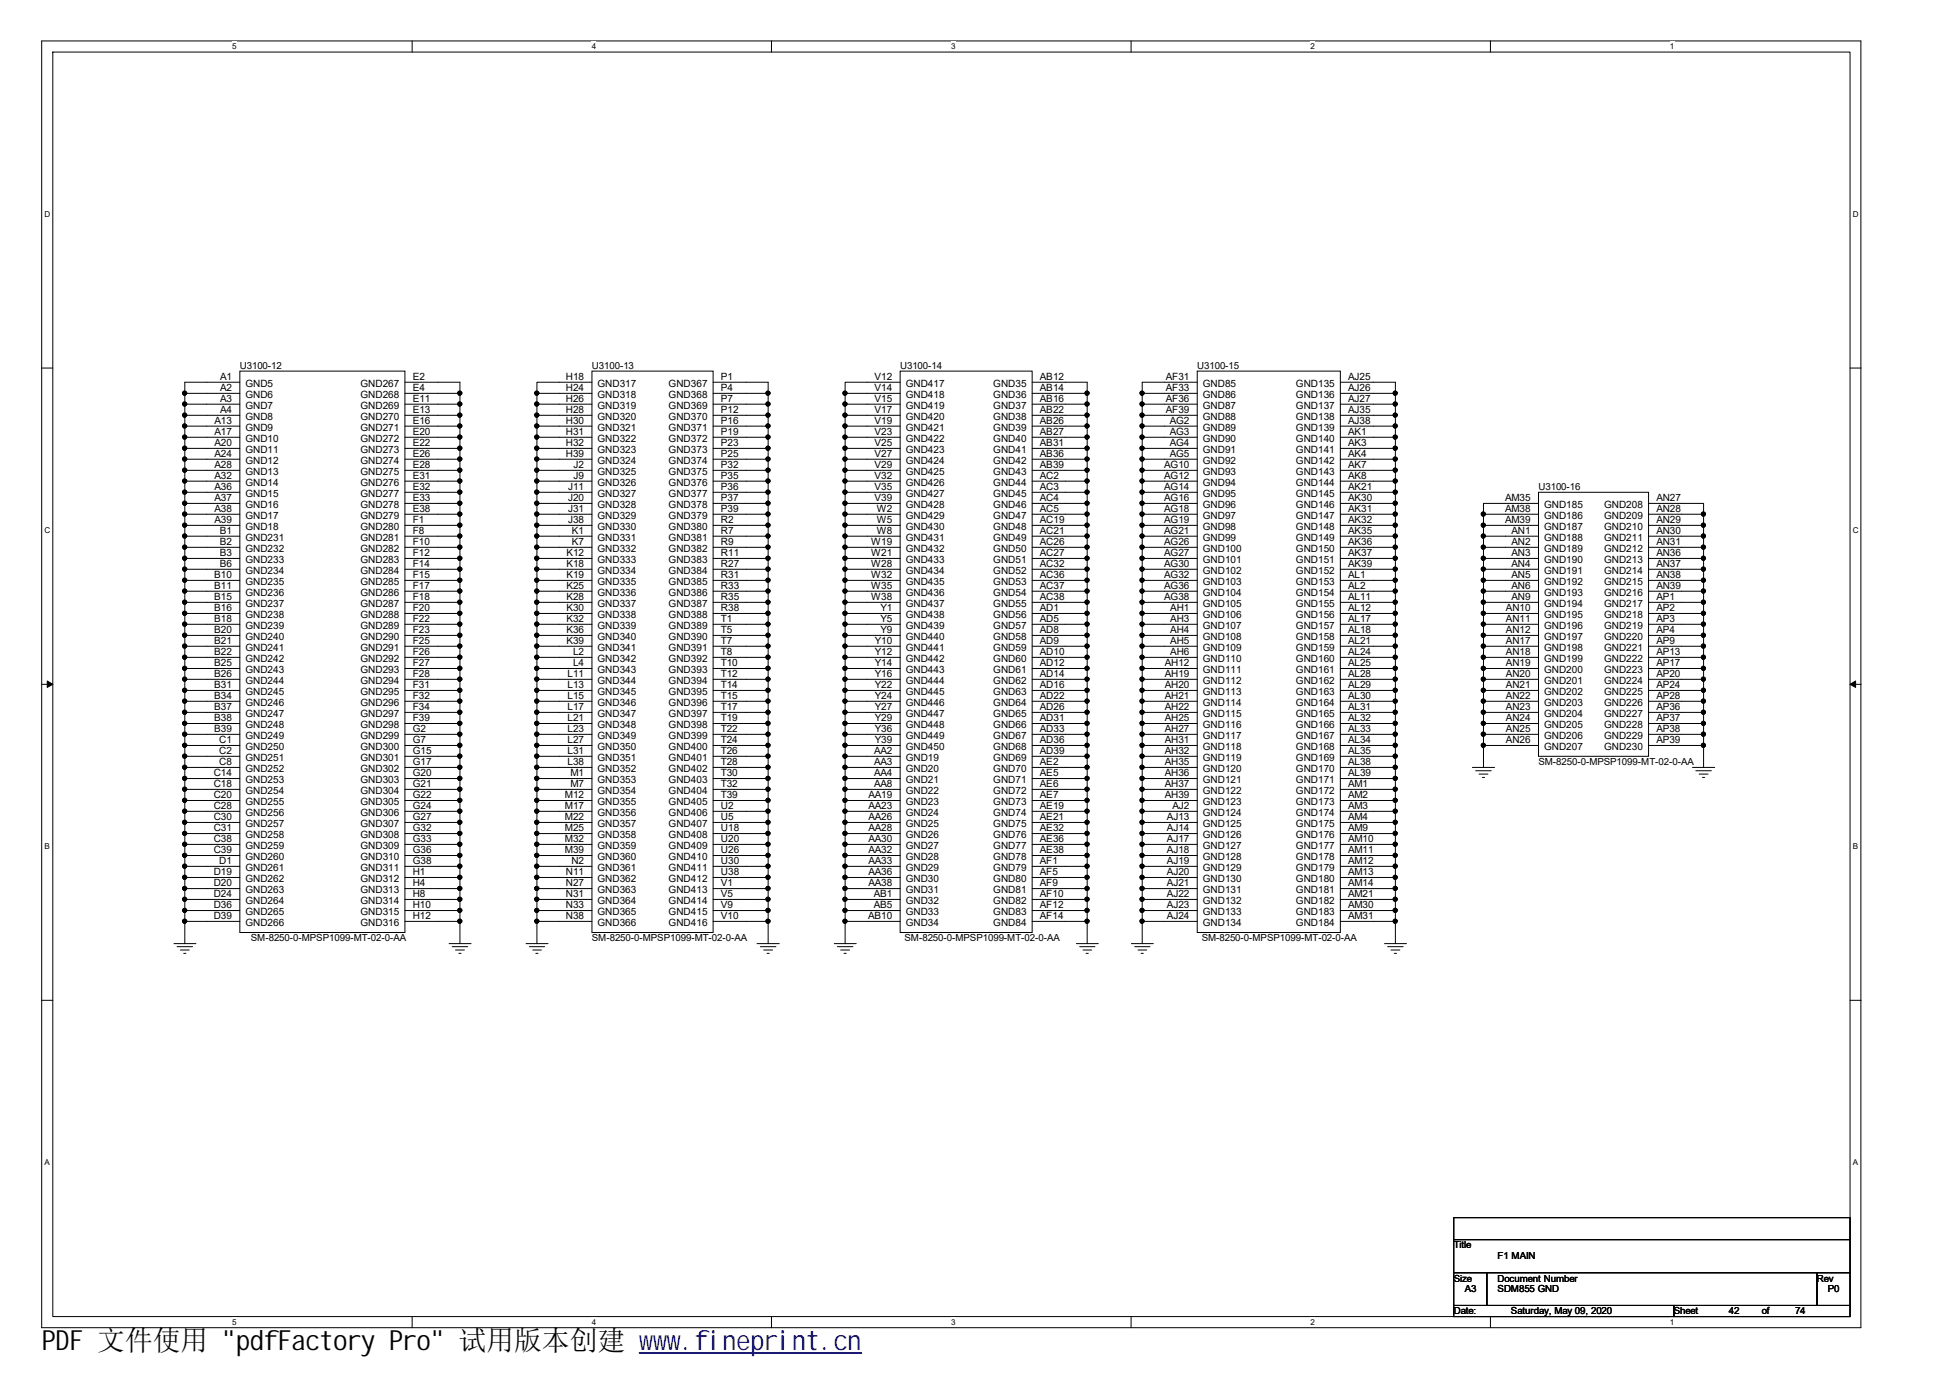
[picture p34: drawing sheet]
<svg xmlns="http://www.w3.org/2000/svg" width="297mm" height="210mm" viewBox="0 0 297 210" stroke-linecap="round" stroke-linejoin="round" font-family="sans-serif">
<defs><g id="words">
<text font-size="4.2" x="6.4" y="205.7">PDF 文件使用 &quot;pdfFactory Pro&quot; 试用版本创建 ww</text>
<text font-size="4.2" fill="#00f" x="99.5" y="205.7">w.fineprint.cn</text>
<g font-size="1.5">
<text x="33.5" y="57.8">A1</text>
<text x="33.5" y="59.5">A2</text>
<text x="36.5" y="56.2">U3100-12</text>
<text x="37.4" y="58.9">GND5</text>
<text x="54.9" y="58.9">GND267</text>
<text x="62.9" y="57.8">E2</text>
<text x="62.9" y="59.5">E4</text>
<text x="86.2" y="57.8">H18</text>
<text x="86.2" y="59.5">H24</text>
<text x="90.2" y="56.2">U3100-13</text>
<text x="91" y="58.9">GND317</text>
<text x="101.9" y="58.9">GND367</text>
<text x="109.8" y="57.8">P1</text>
<text x="109.8" y="59.5">P4</text>
<text x="133.2" y="57.8">V12</text>
<text x="133.2" y="59.5">V14</text>
<text x="137.1" y="56.2">U3100-14</text>
<text x="138" y="58.9">GND417</text>
<text x="151.3" y="58.9">GND35</text>
<text x="158.4" y="57.8">AB12</text>
<text x="158.4" y="59.5">AB14</text>
<text x="177.6" y="57.8">AF31</text>
<text x="177.6" y="59.5">AF33</text>
<text x="182.4" y="56.2">U3100-15</text>
<text x="183.2" y="58.9">GND85</text>
<text x="197.4" y="58.9">GND135</text>
<text x="205.4" y="57.8">AJ25</text>
<text x="205.4" y="59.5">AJ26</text>
<text x="32.7" y="64.5">A13</text>
<text x="33.5" y="61.2">A3</text>
<text x="33.5" y="62.9">A4</text>
<text x="37.4" y="60.6">GND6</text>
<text x="37.4" y="62.3">GND7</text>
<text x="37.4" y="64">GND8</text>
<text x="37.4" y="65.6">GND9</text>
<text x="54.9" y="60.6">GND268</text>
<text x="54.9" y="62.3">GND269</text>
<text x="54.9" y="64">GND270</text>
<text x="54.9" y="65.6">GND271</text>
<text x="62.9" y="61.2">E11</text>
<text x="62.9" y="62.9">E13</text>
<text x="62.9" y="64.5">E16</text>
<text x="86.2" y="61.2">H26</text>
<text x="86.2" y="62.9">H28</text>
<text x="86.2" y="64.5">H30</text>
<text x="91" y="60.6">GND318</text>
<text x="91" y="62.3">GND319</text>
<text x="91" y="64">GND320</text>
<text x="91" y="65.6">GND321</text>
<text x="101.9" y="60.6">GND368</text>
<text x="101.9" y="62.3">GND369</text>
<text x="101.9" y="64">GND370</text>
<text x="101.9" y="65.6">GND371</text>
<text x="109.8" y="61.2">P7</text>
<text x="109.8" y="62.9">P12</text>
<text x="109.8" y="64.5">P16</text>
<text x="133.2" y="61.2">V15</text>
<text x="133.2" y="62.9">V17</text>
<text x="133.2" y="64.5">V19</text>
<text x="138" y="60.6">GND418</text>
<text x="138" y="62.3">GND419</text>
<text x="138" y="64">GND420</text>
<text x="138" y="65.6">GND421</text>
<text x="151.3" y="60.6">GND36</text>
<text x="151.3" y="62.3">GND37</text>
<text x="151.3" y="64">GND38</text>
<text x="151.3" y="65.6">GND39</text>
<text x="158.4" y="61.2">AB16</text>
<text x="158.4" y="62.9">AB22</text>
<text x="158.4" y="64.5">AB26</text>
<text x="177.6" y="61.2">AF36</text>
<text x="177.6" y="62.9">AF39</text>
<text x="178.2" y="64.5">AG2</text>
<text x="183.2" y="60.6">GND86</text>
<text x="183.2" y="62.3">GND87</text>
<text x="183.2" y="64">GND88</text>
<text x="183.2" y="65.6">GND89</text>
<text x="197.4" y="60.6">GND136</text>
<text x="197.4" y="62.3">GND137</text>
<text x="197.4" y="64">GND138</text>
<text x="197.4" y="65.6">GND139</text>
<text x="205.4" y="61.2">AJ27</text>
<text x="205.4" y="62.9">AJ35</text>
<text x="205.4" y="64.5">AJ38</text>
<text x="32.7" y="66.2">A17</text>
<text x="32.7" y="67.9">A20</text>
<text x="32.7" y="69.6">A24</text>
<text x="32.7" y="71.3">A28</text>
<text x="37.4" y="67.3">GND10</text>
<text x="37.4" y="69">GND11</text>
<text x="37.4" y="70.7">GND12</text>
<text x="54.9" y="67.3">GND272</text>
<text x="54.9" y="69">GND273</text>
<text x="54.9" y="70.7">GND274</text>
<text x="62.9" y="66.2">E20</text>
<text x="62.9" y="67.9">E22</text>
<text x="62.9" y="69.6">E26</text>
<text x="62.9" y="71.3">E28</text>
<text x="86.2" y="66.2">H31</text>
<text x="86.2" y="67.9">H32</text>
<text x="86.2" y="69.6">H39</text>
<text x="87.4" y="71.3">J2</text>
<text x="91" y="67.3">GND322</text>
<text x="91" y="69">GND323</text>
<text x="91" y="70.7">GND324</text>
<text x="101.9" y="67.3">GND372</text>
<text x="101.9" y="69">GND373</text>
<text x="101.9" y="70.7">GND374</text>
<text x="109.8" y="66.2">P19</text>
<text x="109.8" y="67.9">P23</text>
<text x="109.8" y="69.6">P25</text>
<text x="109.8" y="71.3">P32</text>
<text x="133.2" y="66.2">V23</text>
<text x="133.2" y="67.9">V25</text>
<text x="133.2" y="69.6">V27</text>
<text x="133.2" y="71.3">V29</text>
<text x="138" y="67.3">GND422</text>
<text x="138" y="69">GND423</text>
<text x="138" y="70.7">GND424</text>
<text x="151.3" y="67.3">GND40</text>
<text x="151.3" y="69">GND41</text>
<text x="151.3" y="70.7">GND42</text>
<text x="158.4" y="66.2">AB27</text>
<text x="158.4" y="67.9">AB31</text>
<text x="158.4" y="69.6">AB36</text>
<text x="158.4" y="71.3">AB39</text>
<text x="177.3" y="71.3">AG10</text>
<text x="178.2" y="66.2">AG3</text>
<text x="178.2" y="67.9">AG4</text>
<text x="178.2" y="69.6">AG5</text>
<text x="183.2" y="67.3">GND90</text>
<text x="183.2" y="69">GND91</text>
<text x="183.2" y="70.7">GND92</text>
<text x="197.4" y="67.3">GND140</text>
<text x="197.4" y="69">GND141</text>
<text x="197.4" y="70.7">GND142</text>
<text x="205.4" y="66.2">AK1</text>
<text x="205.4" y="67.9">AK3</text>
<text x="205.4" y="69.6">AK4</text>
<text x="205.4" y="71.3">AK7</text>
<text x="32.7" y="72.9">A32</text>
<text x="32.7" y="74.6">A36</text>
<text x="32.7" y="76.3">A37</text>
<text x="32.7" y="77.9">A38</text>
<text x="37.4" y="72.4">GND13</text>
<text x="37.4" y="74">GND14</text>
<text x="37.4" y="75.7">GND15</text>
<text x="37.4" y="77.4">GND16</text>
<text x="54.9" y="72.4">GND275</text>
<text x="54.9" y="74">GND276</text>
<text x="54.9" y="75.7">GND277</text>
<text x="54.9" y="77.4">GND278</text>
<text x="62.9" y="72.9">E31</text>
<text x="62.9" y="74.6">E32</text>
<text x="62.9" y="76.3">E33</text>
<text x="62.9" y="77.9">E38</text>
<text x="86.5" y="74.6">J11</text>
<text x="86.5" y="76.3">J20</text>
<text x="86.5" y="77.9">J31</text>
<text x="87.4" y="72.9">J9</text>
<text x="91" y="72.4">GND325</text>
<text x="91" y="74">GND326</text>
<text x="91" y="75.7">GND327</text>
<text x="91" y="77.4">GND328</text>
<text x="101.9" y="72.4">GND375</text>
<text x="101.9" y="74">GND376</text>
<text x="101.9" y="75.7">GND377</text>
<text x="101.9" y="77.4">GND378</text>
<text x="109.8" y="72.9">P35</text>
<text x="109.8" y="74.6">P36</text>
<text x="109.8" y="76.3">P37</text>
<text x="109.8" y="77.9">P39</text>
<text x="133.2" y="72.9">V32</text>
<text x="133.2" y="74.6">V35</text>
<text x="133.2" y="76.3">V39</text>
<text x="133.6" y="77.9">W2</text>
<text x="138" y="72.4">GND425</text>
<text x="138" y="74">GND426</text>
<text x="138" y="75.7">GND427</text>
<text x="138" y="77.4">GND428</text>
<text x="151.3" y="72.4">GND43</text>
<text x="151.3" y="74">GND44</text>
<text x="151.3" y="75.7">GND45</text>
<text x="151.3" y="77.4">GND46</text>
<text x="158.4" y="72.9">AC2</text>
<text x="158.4" y="74.6">AC3</text>
<text x="158.4" y="76.3">AC4</text>
<text x="158.4" y="77.9">AC5</text>
<text x="177.3" y="72.9">AG12</text>
<text x="177.3" y="74.6">AG14</text>
<text x="177.3" y="76.3">AG16</text>
<text x="177.3" y="77.9">AG18</text>
<text x="183.2" y="72.4">GND93</text>
<text x="183.2" y="74">GND94</text>
<text x="183.2" y="75.7">GND95</text>
<text x="183.2" y="77.4">GND96</text>
<text x="197.4" y="72.4">GND143</text>
<text x="197.4" y="74">GND144</text>
<text x="197.4" y="75.7">GND145</text>
<text x="197.4" y="77.4">GND146</text>
<text x="205.4" y="72.9">AK8</text>
<text x="205.4" y="74.6">AK21</text>
<text x="205.4" y="76.3">AK30</text>
<text x="205.4" y="77.9">AK31</text>
<text x="229.3" y="76.3">AM35</text>
<text x="229.3" y="77.9">AM38</text>
<text x="234.4" y="74.6">U3100-16</text>
<text x="235.2" y="77.4">GND185</text>
<text x="244.3" y="77.4">GND208</text>
<text x="252.3" y="76.3">AN27</text>
<text x="252.3" y="77.9">AN28</text>
<text x="32.7" y="79.6">A39</text>
<text x="33.5" y="81.3">B1</text>
<text x="33.5" y="83">B2</text>
<text x="37.4" y="79.1">GND17</text>
<text x="37.4" y="80.7">GND18</text>
<text x="37.4" y="82.4">GND231</text>
<text x="54.9" y="79.1">GND279</text>
<text x="54.9" y="80.7">GND280</text>
<text x="54.9" y="82.4">GND281</text>
<text x="62.9" y="79.6">F1</text>
<text x="62.9" y="81.3">F8</text>
<text x="62.9" y="83">F10</text>
<text x="86.5" y="79.6">J38</text>
<text x="87.1" y="81.3">K1</text>
<text x="87.1" y="83">K7</text>
<text x="91" y="79.1">GND329</text>
<text x="91" y="80.7">GND330</text>
<text x="91" y="82.4">GND331</text>
<text x="101.9" y="79.1">GND379</text>
<text x="101.9" y="80.7">GND380</text>
<text x="101.9" y="82.4">GND381</text>
<text x="109.8" y="79.6">R2</text>
<text x="109.8" y="81.3">R7</text>
<text x="109.8" y="83">R9</text>
<text x="132.7" y="83">W19</text>
<text x="133.6" y="79.6">W5</text>
<text x="133.6" y="81.3">W8</text>
<text x="138" y="79.1">GND429</text>
<text x="138" y="80.7">GND430</text>
<text x="138" y="82.4">GND431</text>
<text x="151.3" y="79.1">GND47</text>
<text x="151.3" y="80.7">GND48</text>
<text x="151.3" y="82.4">GND49</text>
<text x="158.4" y="79.6">AC19</text>
<text x="158.4" y="81.3">AC21</text>
<text x="158.4" y="83">AC26</text>
<text x="177.3" y="79.6">AG19</text>
<text x="177.3" y="81.3">AG21</text>
<text x="177.3" y="83">AG26</text>
<text x="183.2" y="79.1">GND97</text>
<text x="183.2" y="80.7">GND98</text>
<text x="183.2" y="82.4">GND99</text>
<text x="197.4" y="79.1">GND147</text>
<text x="197.4" y="80.7">GND148</text>
<text x="197.4" y="82.4">GND149</text>
<text x="205.4" y="79.6">AK32</text>
<text x="205.4" y="81.3">AK35</text>
<text x="205.4" y="83">AK36</text>
<text x="229.3" y="79.6">AM39</text>
<text x="230.3" y="81.3">AN1</text>
<text x="230.3" y="83">AN2</text>
<text x="235.2" y="79.1">GND186</text>
<text x="235.2" y="80.7">GND187</text>
<text x="235.2" y="82.4">GND188</text>
<text x="244.3" y="79.1">GND209</text>
<text x="244.3" y="80.7">GND210</text>
<text x="244.3" y="82.4">GND211</text>
<text x="252.3" y="79.6">AN29</text>
<text x="252.3" y="81.3">AN30</text>
<text x="252.3" y="83">AN31</text>
<text x="32.6" y="88">B10</text>
<text x="32.6" y="89.7">B11</text>
<text x="33.5" y="84.7">B3</text>
<text x="33.5" y="86.3">B6</text>
<text x="37.4" y="84.1">GND232</text>
<text x="37.4" y="85.8">GND233</text>
<text x="37.4" y="87.4">GND234</text>
<text x="37.4" y="89.1">GND235</text>
<text x="54.9" y="84.1">GND282</text>
<text x="54.9" y="85.8">GND283</text>
<text x="54.9" y="87.4">GND284</text>
<text x="54.9" y="89.1">GND285</text>
<text x="62.9" y="84.7">F12</text>
<text x="62.9" y="86.3">F14</text>
<text x="62.9" y="88">F15</text>
<text x="62.9" y="89.7">F17</text>
<text x="86.3" y="84.7">K12</text>
<text x="86.3" y="86.3">K18</text>
<text x="86.3" y="88">K19</text>
<text x="86.3" y="89.7">K25</text>
<text x="91" y="84.1">GND332</text>
<text x="91" y="85.8">GND333</text>
<text x="91" y="87.4">GND334</text>
<text x="91" y="89.1">GND335</text>
<text x="101.9" y="84.1">GND382</text>
<text x="101.9" y="85.8">GND383</text>
<text x="101.9" y="87.4">GND384</text>
<text x="101.9" y="89.1">GND385</text>
<text x="109.8" y="84.7">R11</text>
<text x="109.8" y="86.3">R27</text>
<text x="109.8" y="88">R31</text>
<text x="109.8" y="89.7">R33</text>
<text x="132.7" y="84.7">W21</text>
<text x="132.7" y="86.3">W28</text>
<text x="132.7" y="88">W32</text>
<text x="132.7" y="89.7">W35</text>
<text x="138" y="84.1">GND432</text>
<text x="138" y="85.8">GND433</text>
<text x="138" y="87.4">GND434</text>
<text x="138" y="89.1">GND435</text>
<text x="151.3" y="84.1">GND50</text>
<text x="151.3" y="85.8">GND51</text>
<text x="151.3" y="87.4">GND52</text>
<text x="151.3" y="89.1">GND53</text>
<text x="158.4" y="84.7">AC27</text>
<text x="158.4" y="86.3">AC32</text>
<text x="158.4" y="88">AC36</text>
<text x="158.4" y="89.7">AC37</text>
<text x="177.3" y="84.7">AG27</text>
<text x="177.3" y="86.3">AG30</text>
<text x="177.3" y="88">AG32</text>
<text x="177.3" y="89.7">AG36</text>
<text x="183.2" y="84.1">GND100</text>
<text x="183.2" y="85.8">GND101</text>
<text x="183.2" y="87.4">GND102</text>
<text x="183.2" y="89.1">GND103</text>
<text x="197.4" y="84.1">GND150</text>
<text x="197.4" y="85.8">GND151</text>
<text x="197.4" y="87.4">GND152</text>
<text x="197.4" y="89.1">GND153</text>
<text x="205.4" y="84.7">AK37</text>
<text x="205.4" y="86.3">AK39</text>
<text x="205.4" y="88">AL1</text>
<text x="205.4" y="89.7">AL2</text>
<text x="230.3" y="84.7">AN3</text>
<text x="230.3" y="86.3">AN4</text>
<text x="230.3" y="88">AN5</text>
<text x="230.3" y="89.7">AN6</text>
<text x="235.2" y="84.1">GND189</text>
<text x="235.2" y="85.8">GND190</text>
<text x="235.2" y="87.4">GND191</text>
<text x="235.2" y="89.1">GND192</text>
<text x="244.3" y="84.1">GND212</text>
<text x="244.3" y="85.8">GND213</text>
<text x="244.3" y="87.4">GND214</text>
<text x="244.3" y="89.1">GND215</text>
<text x="252.3" y="84.7">AN36</text>
<text x="252.3" y="86.3">AN37</text>
<text x="252.3" y="88">AN38</text>
<text x="252.3" y="89.7">AN39</text>
<text x="32.6" y="91.4">B15</text>
<text x="32.6" y="93.1">B16</text>
<text x="32.6" y="94.7">B18</text>
<text x="37.4" y="90.8">GND236</text>
<text x="37.4" y="92.5">GND237</text>
<text x="37.4" y="94.2">GND238</text>
<text x="37.4" y="95.8">GND239</text>
<text x="54.9" y="90.8">GND286</text>
<text x="54.9" y="92.5">GND287</text>
<text x="54.9" y="94.2">GND288</text>
<text x="54.9" y="95.8">GND289</text>
<text x="62.9" y="91.4">F18</text>
<text x="62.9" y="93.1">F20</text>
<text x="62.9" y="94.7">F22</text>
<text x="86.3" y="91.4">K28</text>
<text x="86.3" y="93.1">K30</text>
<text x="86.3" y="94.7">K32</text>
<text x="91" y="90.8">GND336</text>
<text x="91" y="92.5">GND337</text>
<text x="91" y="94.2">GND338</text>
<text x="91" y="95.8">GND339</text>
<text x="101.9" y="90.8">GND386</text>
<text x="101.9" y="92.5">GND387</text>
<text x="101.9" y="94.2">GND388</text>
<text x="101.9" y="95.8">GND389</text>
<text x="109.8" y="91.4">R35</text>
<text x="109.8" y="93.1">R38</text>
<text x="109.8" y="94.7">T1</text>
<text x="132.7" y="91.4">W38</text>
<text x="134.1" y="93.1">Y1</text>
<text x="134.1" y="94.7">Y5</text>
<text x="138" y="90.8">GND436</text>
<text x="138" y="92.5">GND437</text>
<text x="138" y="94.2">GND438</text>
<text x="138" y="95.8">GND439</text>
<text x="151.3" y="90.8">GND54</text>
<text x="151.3" y="92.5">GND55</text>
<text x="151.3" y="94.2">GND56</text>
<text x="151.3" y="95.8">GND57</text>
<text x="158.4" y="91.4">AC38</text>
<text x="158.4" y="93.1">AD1</text>
<text x="158.4" y="94.7">AD5</text>
<text x="177.3" y="91.4">AG38</text>
<text x="178.3" y="93.1">AH1</text>
<text x="178.3" y="94.7">AH3</text>
<text x="183.2" y="90.8">GND104</text>
<text x="183.2" y="92.5">GND105</text>
<text x="183.2" y="94.2">GND106</text>
<text x="183.2" y="95.8">GND107</text>
<text x="197.4" y="90.8">GND154</text>
<text x="197.4" y="92.5">GND155</text>
<text x="197.4" y="94.2">GND156</text>
<text x="197.4" y="95.8">GND157</text>
<text x="205.4" y="91.4">AL11</text>
<text x="205.4" y="93.1">AL12</text>
<text x="205.4" y="94.7">AL17</text>
<text x="229.4" y="93.1">AN10</text>
<text x="229.4" y="94.7">AN11</text>
<text x="230.3" y="91.4">AN9</text>
<text x="235.2" y="90.8">GND193</text>
<text x="235.2" y="92.5">GND194</text>
<text x="235.2" y="94.2">GND195</text>
<text x="235.2" y="95.8">GND196</text>
<text x="244.3" y="90.8">GND216</text>
<text x="244.3" y="92.5">GND217</text>
<text x="244.3" y="94.2">GND218</text>
<text x="244.3" y="95.8">GND219</text>
<text x="252.3" y="91.4">AP1</text>
<text x="252.3" y="93.1">AP2</text>
<text x="252.3" y="94.7">AP3</text>
<text x="32.6" y="96.4">B20</text>
<text x="32.6" y="98.1">B21</text>
<text x="32.6" y="99.8">B22</text>
<text x="32.6" y="101.4">B25</text>
<text x="37.4" y="97.5">GND240</text>
<text x="37.4" y="99.2">GND241</text>
<text x="37.4" y="100.9">GND242</text>
<text x="54.9" y="97.5">GND290</text>
<text x="54.9" y="99.2">GND291</text>
<text x="54.9" y="100.9">GND292</text>
<text x="62.9" y="96.4">F23</text>
<text x="62.9" y="98.1">F25</text>
<text x="62.9" y="99.8">F26</text>
<text x="62.9" y="101.4">F27</text>
<text x="86.3" y="96.4">K36</text>
<text x="86.3" y="98.1">K39</text>
<text x="87.3" y="99.8">L2</text>
<text x="87.3" y="101.4">L4</text>
<text x="91" y="97.5">GND340</text>
<text x="91" y="99.2">GND341</text>
<text x="91" y="100.9">GND342</text>
<text x="101.9" y="97.5">GND390</text>
<text x="101.9" y="99.2">GND391</text>
<text x="101.9" y="100.9">GND392</text>
<text x="109.8" y="96.4">T5</text>
<text x="109.8" y="98.1">T7</text>
<text x="109.8" y="99.8">T8</text>
<text x="109.8" y="101.4">T10</text>
<text x="133.3" y="98.1">Y10</text>
<text x="133.3" y="99.8">Y12</text>
<text x="133.3" y="101.4">Y14</text>
<text x="134.1" y="96.4">Y9</text>
<text x="138" y="97.5">GND440</text>
<text x="138" y="99.2">GND441</text>
<text x="138" y="100.9">GND442</text>
<text x="151.3" y="97.5">GND58</text>
<text x="151.3" y="99.2">GND59</text>
<text x="151.3" y="100.9">GND60</text>
<text x="158.4" y="96.4">AD8</text>
<text x="158.4" y="98.1">AD9</text>
<text x="158.4" y="99.8">AD10</text>
<text x="158.4" y="101.4">AD12</text>
<text x="177.4" y="101.4">AH12</text>
<text x="178.3" y="96.4">AH4</text>
<text x="178.3" y="98.1">AH5</text>
<text x="178.3" y="99.8">AH6</text>
<text x="183.2" y="97.5">GND108</text>
<text x="183.2" y="99.2">GND109</text>
<text x="183.2" y="100.9">GND110</text>
<text x="197.4" y="97.5">GND158</text>
<text x="197.4" y="99.2">GND159</text>
<text x="197.4" y="100.9">GND160</text>
<text x="205.4" y="96.4">AL18</text>
<text x="205.4" y="98.1">AL21</text>
<text x="205.4" y="99.8">AL24</text>
<text x="205.4" y="101.4">AL25</text>
<text x="229.4" y="96.4">AN12</text>
<text x="229.4" y="98.1">AN17</text>
<text x="229.4" y="99.8">AN18</text>
<text x="229.4" y="101.4">AN19</text>
<text x="235.2" y="97.5">GND197</text>
<text x="235.2" y="99.2">GND198</text>
<text x="235.2" y="100.9">GND199</text>
<text x="244.3" y="97.5">GND220</text>
<text x="244.3" y="99.2">GND221</text>
<text x="244.3" y="100.9">GND222</text>
<text x="252.3" y="96.4">AP4</text>
<text x="252.3" y="98.1">AP9</text>
<text x="252.3" y="99.8">AP13</text>
<text x="252.3" y="101.4">AP17</text>
<text x="32.6" y="103.1">B26</text>
<text x="32.6" y="104.8">B31</text>
<text x="32.6" y="106.4">B34</text>
<text x="37.4" y="102.5">GND243</text>
<text x="37.4" y="104.2">GND244</text>
<text x="37.4" y="105.9">GND245</text>
<text x="37.4" y="107.5">GND246</text>
<text x="54.9" y="102.5">GND293</text>
<text x="54.9" y="104.2">GND294</text>
<text x="54.9" y="105.9">GND295</text>
<text x="54.9" y="107.5">GND296</text>
<text x="62.9" y="103.1">F28</text>
<text x="62.9" y="104.8">F31</text>
<text x="62.9" y="106.4">F32</text>
<text x="86.4" y="103.1">L11</text>
<text x="86.4" y="104.8">L13</text>
<text x="86.4" y="106.4">L15</text>
<text x="91" y="102.5">GND343</text>
<text x="91" y="104.2">GND344</text>
<text x="91" y="105.9">GND345</text>
<text x="91" y="107.5">GND346</text>
<text x="101.9" y="102.5">GND393</text>
<text x="101.9" y="104.2">GND394</text>
<text x="101.9" y="105.9">GND395</text>
<text x="101.9" y="107.5">GND396</text>
<text x="109.8" y="103.1">T12</text>
<text x="109.8" y="104.8">T14</text>
<text x="109.8" y="106.4">T15</text>
<text x="133.3" y="103.1">Y16</text>
<text x="133.3" y="104.8">Y22</text>
<text x="133.3" y="106.4">Y24</text>
<text x="138" y="102.5">GND443</text>
<text x="138" y="104.2">GND444</text>
<text x="138" y="105.9">GND445</text>
<text x="138" y="107.5">GND446</text>
<text x="151.3" y="102.5">GND61</text>
<text x="151.3" y="104.2">GND62</text>
<text x="151.3" y="105.9">GND63</text>
<text x="151.3" y="107.5">GND64</text>
<text x="158.4" y="103.1">AD14</text>
<text x="158.4" y="104.8">AD16</text>
<text x="158.4" y="106.4">AD22</text>
<text x="177.4" y="103.1">AH19</text>
<text x="177.4" y="104.8">AH20</text>
<text x="177.4" y="106.4">AH21</text>
<text x="183.2" y="102.5">GND111</text>
<text x="183.2" y="104.2">GND112</text>
<text x="183.2" y="105.9">GND113</text>
<text x="183.2" y="107.5">GND114</text>
<text x="197.4" y="102.5">GND161</text>
<text x="197.4" y="104.2">GND162</text>
<text x="197.4" y="105.9">GND163</text>
<text x="197.4" y="107.5">GND164</text>
<text x="205.4" y="103.1">AL28</text>
<text x="205.4" y="104.8">AL29</text>
<text x="205.4" y="106.4">AL30</text>
<text x="229.4" y="103.1">AN20</text>
<text x="229.4" y="104.8">AN21</text>
<text x="229.4" y="106.4">AN22</text>
<text x="235.2" y="102.5">GND200</text>
<text x="235.2" y="104.2">GND201</text>
<text x="235.2" y="105.9">GND202</text>
<text x="235.2" y="107.5">GND203</text>
<text x="244.3" y="102.5">GND223</text>
<text x="244.3" y="104.2">GND224</text>
<text x="244.3" y="105.9">GND225</text>
<text x="244.3" y="107.5">GND226</text>
<text x="252.3" y="103.1">AP20</text>
<text x="252.3" y="104.8">AP24</text>
<text x="252.3" y="106.4">AP28</text>
<text x="32.6" y="108.1">B37</text>
<text x="32.6" y="109.8">B38</text>
<text x="32.6" y="111.5">B39</text>
<text x="33.4" y="113.2">C1</text>
<text x="37.4" y="109.2">GND247</text>
<text x="37.4" y="110.9">GND248</text>
<text x="37.4" y="112.6">GND249</text>
<text x="54.9" y="109.2">GND297</text>
<text x="54.9" y="110.9">GND298</text>
<text x="54.9" y="112.6">GND299</text>
<text x="62.9" y="108.1">F34</text>
<text x="62.9" y="109.8">F39</text>
<text x="62.9" y="111.5">G2</text>
<text x="62.9" y="113.2">G7</text>
<text x="86.4" y="108.1">L17</text>
<text x="86.4" y="109.8">L21</text>
<text x="86.4" y="111.5">L23</text>
<text x="86.4" y="113.2">L27</text>
<text x="91" y="109.2">GND347</text>
<text x="91" y="110.9">GND348</text>
<text x="91" y="112.6">GND349</text>
<text x="101.9" y="109.2">GND397</text>
<text x="101.9" y="110.9">GND398</text>
<text x="101.9" y="112.6">GND399</text>
<text x="109.8" y="108.1">T17</text>
<text x="109.8" y="109.8">T19</text>
<text x="109.8" y="111.5">T22</text>
<text x="109.8" y="113.2">T24</text>
<text x="133.3" y="108.1">Y27</text>
<text x="133.3" y="109.8">Y29</text>
<text x="133.3" y="111.5">Y36</text>
<text x="133.3" y="113.2">Y39</text>
<text x="138" y="109.2">GND447</text>
<text x="138" y="110.9">GND448</text>
<text x="138" y="112.6">GND449</text>
<text x="151.3" y="109.2">GND65</text>
<text x="151.3" y="110.9">GND66</text>
<text x="151.3" y="112.6">GND67</text>
<text x="158.4" y="108.1">AD26</text>
<text x="158.4" y="109.8">AD31</text>
<text x="158.4" y="111.5">AD33</text>
<text x="158.4" y="113.2">AD36</text>
<text x="177.4" y="108.1">AH22</text>
<text x="177.4" y="109.8">AH25</text>
<text x="177.4" y="111.5">AH27</text>
<text x="177.4" y="113.2">AH31</text>
<text x="183.2" y="109.2">GND115</text>
<text x="183.2" y="110.9">GND116</text>
<text x="183.2" y="112.6">GND117</text>
<text x="197.4" y="109.2">GND165</text>
<text x="197.4" y="110.9">GND166</text>
<text x="197.4" y="112.6">GND167</text>
<text x="205.4" y="108.1">AL31</text>
<text x="205.4" y="109.8">AL32</text>
<text x="205.4" y="111.5">AL33</text>
<text x="205.4" y="113.2">AL34</text>
<text x="229.4" y="108.1">AN23</text>
<text x="229.4" y="109.8">AN24</text>
<text x="229.4" y="111.5">AN25</text>
<text x="229.4" y="113.2">AN26</text>
<text x="235.2" y="109.2">GND204</text>
<text x="235.2" y="110.9">GND205</text>
<text x="235.2" y="112.6">GND206</text>
<text x="244.3" y="109.2">GND227</text>
<text x="244.3" y="110.9">GND228</text>
<text x="244.3" y="112.6">GND229</text>
<text x="252.3" y="108.1">AP36</text>
<text x="252.3" y="109.8">AP37</text>
<text x="252.3" y="111.5">AP38</text>
<text x="252.3" y="113.2">AP39</text>
<text x="32.6" y="118.2">C14</text>
<text x="32.6" y="119.9">C18</text>
<text x="33.4" y="114.8">C2</text>
<text x="33.4" y="116.5">C8</text>
<text x="37.4" y="114.3">GND250</text>
<text x="37.4" y="115.9">GND251</text>
<text x="37.4" y="117.6">GND252</text>
<text x="37.4" y="119.3">GND253</text>
<text x="54.9" y="114.3">GND300</text>
<text x="54.9" y="115.9">GND301</text>
<text x="54.9" y="117.6">GND302</text>
<text x="54.9" y="119.3">GND303</text>
<text x="62.9" y="114.8">G15</text>
<text x="62.9" y="116.5">G17</text>
<text x="62.9" y="118.2">G20</text>
<text x="62.9" y="119.9">G21</text>
<text x="86.4" y="114.8">L31</text>
<text x="86.4" y="116.5">L38</text>
<text x="86.9" y="118.2">M1</text>
<text x="86.9" y="119.9">M7</text>
<text x="91" y="114.3">GND350</text>
<text x="91" y="115.9">GND351</text>
<text x="91" y="117.6">GND352</text>
<text x="91" y="119.3">GND353</text>
<text x="101.9" y="114.3">GND400</text>
<text x="101.9" y="115.9">GND401</text>
<text x="101.9" y="117.6">GND402</text>
<text x="101.9" y="119.3">GND403</text>
<text x="109.8" y="114.8">T26</text>
<text x="109.8" y="116.5">T28</text>
<text x="109.8" y="118.2">T30</text>
<text x="109.8" y="119.9">T32</text>
<text x="133.1" y="114.8">AA2</text>
<text x="133.1" y="116.5">AA3</text>
<text x="133.1" y="118.2">AA4</text>
<text x="133.1" y="119.9">AA8</text>
<text x="138" y="114.3">GND450</text>
<text x="138" y="115.9">GND19</text>
<text x="138" y="117.6">GND20</text>
<text x="138" y="119.3">GND21</text>
<text x="151.3" y="114.3">GND68</text>
<text x="151.3" y="115.9">GND69</text>
<text x="151.3" y="117.6">GND70</text>
<text x="151.3" y="119.3">GND71</text>
<text x="158.4" y="114.8">AD39</text>
<text x="158.4" y="116.5">AE2</text>
<text x="158.4" y="118.2">AE5</text>
<text x="158.4" y="119.9">AE6</text>
<text x="177.4" y="114.8">AH32</text>
<text x="177.4" y="116.5">AH35</text>
<text x="177.4" y="118.2">AH36</text>
<text x="177.4" y="119.9">AH37</text>
<text x="183.2" y="114.3">GND118</text>
<text x="183.2" y="115.9">GND119</text>
<text x="183.2" y="117.6">GND120</text>
<text x="183.2" y="119.3">GND121</text>
<text x="197.4" y="114.3">GND168</text>
<text x="197.4" y="115.9">GND169</text>
<text x="197.4" y="117.6">GND170</text>
<text x="197.4" y="119.3">GND171</text>
<text x="205.4" y="114.8">AL35</text>
<text x="205.4" y="116.5">AL38</text>
<text x="205.4" y="118.2">AL39</text>
<text x="205.4" y="119.9">AM1</text>
<text x="234.4" y="116.6">SM-8250-0-MPSP1099-MT-02-0-AA</text>
<text x="235.2" y="114.3">GND207</text>
<text x="244.3" y="114.3">GND230</text>
<text x="32.6" y="121.6">C20</text>
<text x="32.6" y="123.2">C28</text>
<text x="32.6" y="124.9">C30</text>
<text x="37.4" y="121">GND254</text>
<text x="37.4" y="122.7">GND255</text>
<text x="37.4" y="124.3">GND256</text>
<text x="37.4" y="126">GND257</text>
<text x="54.9" y="121">GND304</text>
<text x="54.9" y="122.7">GND305</text>
<text x="54.9" y="124.3">GND306</text>
<text x="54.9" y="126">GND307</text>
<text x="62.9" y="121.6">G22</text>
<text x="62.9" y="123.2">G24</text>
<text x="62.9" y="124.9">G27</text>
<text x="86.1" y="121.6">M12</text>
<text x="86.1" y="123.2">M17</text>
<text x="86.1" y="124.9">M22</text>
<text x="91" y="121">GND354</text>
<text x="91" y="122.7">GND355</text>
<text x="91" y="124.3">GND356</text>
<text x="91" y="126">GND357</text>
<text x="101.9" y="121">GND404</text>
<text x="101.9" y="122.7">GND405</text>
<text x="101.9" y="124.3">GND406</text>
<text x="101.9" y="126">GND407</text>
<text x="109.8" y="121.6">T39</text>
<text x="109.8" y="123.2">U2</text>
<text x="109.8" y="124.9">U5</text>
<text x="132.3" y="121.6">AA19</text>
<text x="132.3" y="123.2">AA23</text>
<text x="132.3" y="124.9">AA26</text>
<text x="138" y="121">GND22</text>
<text x="138" y="122.7">GND23</text>
<text x="138" y="124.3">GND24</text>
<text x="138" y="126">GND25</text>
<text x="151.3" y="121">GND72</text>
<text x="151.3" y="122.7">GND73</text>
<text x="151.3" y="124.3">GND74</text>
<text x="151.3" y="126">GND75</text>
<text x="158.4" y="121.6">AE7</text>
<text x="158.4" y="123.2">AE19</text>
<text x="158.4" y="124.9">AE21</text>
<text x="177.4" y="121.6">AH39</text>
<text x="177.8" y="124.9">AJ13</text>
<text x="178.6" y="123.2">AJ2</text>
<text x="183.2" y="121">GND122</text>
<text x="183.2" y="122.7">GND123</text>
<text x="183.2" y="124.3">GND124</text>
<text x="183.2" y="126">GND125</text>
<text x="197.4" y="121">GND172</text>
<text x="197.4" y="122.7">GND173</text>
<text x="197.4" y="124.3">GND174</text>
<text x="197.4" y="126">GND175</text>
<text x="205.4" y="121.6">AM2</text>
<text x="205.4" y="123.2">AM3</text>
<text x="205.4" y="124.9">AM4</text>
<text x="32.6" y="126.6">C31</text>
<text x="32.6" y="128.2">C38</text>
<text x="32.6" y="129.9">C39</text>
<text x="33.4" y="131.6">D1</text>
<text x="37.4" y="127.7">GND258</text>
<text x="37.4" y="129.3">GND259</text>
<text x="37.4" y="131">GND260</text>
<text x="54.9" y="127.7">GND308</text>
<text x="54.9" y="129.3">GND309</text>
<text x="54.9" y="131">GND310</text>
<text x="62.9" y="126.6">G32</text>
<text x="62.9" y="128.2">G33</text>
<text x="62.9" y="129.9">G36</text>
<text x="62.9" y="131.6">G38</text>
<text x="86.1" y="126.6">M25</text>
<text x="86.1" y="128.2">M32</text>
<text x="86.1" y="129.9">M39</text>
<text x="87" y="131.6">N2</text>
<text x="91" y="127.7">GND358</text>
<text x="91" y="129.3">GND359</text>
<text x="91" y="131">GND360</text>
<text x="101.9" y="127.7">GND408</text>
<text x="101.9" y="129.3">GND409</text>
<text x="101.9" y="131">GND410</text>
<text x="109.8" y="126.6">U18</text>
<text x="109.8" y="128.2">U20</text>
<text x="109.8" y="129.9">U26</text>
<text x="109.8" y="131.6">U30</text>
<text x="132.3" y="126.6">AA28</text>
<text x="132.3" y="128.2">AA30</text>
<text x="132.3" y="129.9">AA32</text>
<text x="132.3" y="131.6">AA33</text>
<text x="138" y="127.7">GND26</text>
<text x="138" y="129.3">GND27</text>
<text x="138" y="131">GND28</text>
<text x="151.3" y="127.7">GND76</text>
<text x="151.3" y="129.3">GND77</text>
<text x="151.3" y="131">GND78</text>
<text x="158.4" y="126.6">AE32</text>
<text x="158.4" y="128.2">AE36</text>
<text x="158.4" y="129.9">AE38</text>
<text x="158.4" y="131.6">AF1</text>
<text x="177.8" y="126.6">AJ14</text>
<text x="177.8" y="128.2">AJ17</text>
<text x="177.8" y="129.9">AJ18</text>
<text x="177.8" y="131.6">AJ19</text>
<text x="183.2" y="127.7">GND126</text>
<text x="183.2" y="129.3">GND127</text>
<text x="183.2" y="131">GND128</text>
<text x="197.4" y="127.7">GND176</text>
<text x="197.4" y="129.3">GND177</text>
<text x="197.4" y="131">GND178</text>
<text x="205.4" y="126.6">AM9</text>
<text x="205.4" y="128.2">AM10</text>
<text x="205.4" y="129.9">AM11</text>
<text x="205.4" y="131.6">AM12</text>
<text x="32.6" y="133.3">D19</text>
<text x="32.6" y="135">D20</text>
<text x="32.6" y="136.6">D24</text>
<text x="37.4" y="132.7">GND261</text>
<text x="37.4" y="134.4">GND262</text>
<text x="37.4" y="136.1">GND263</text>
<text x="37.4" y="137.7">GND264</text>
<text x="54.9" y="132.7">GND311</text>
<text x="54.9" y="134.4">GND312</text>
<text x="54.9" y="136.1">GND313</text>
<text x="54.9" y="137.7">GND314</text>
<text x="62.9" y="133.3">H1</text>
<text x="62.9" y="135">H4</text>
<text x="62.9" y="136.6">H8</text>
<text x="86.2" y="133.3">N11</text>
<text x="86.2" y="135">N27</text>
<text x="86.2" y="136.6">N31</text>
<text x="91" y="132.7">GND361</text>
<text x="91" y="134.4">GND362</text>
<text x="91" y="136.1">GND363</text>
<text x="91" y="137.7">GND364</text>
<text x="101.9" y="132.7">GND411</text>
<text x="101.9" y="134.4">GND412</text>
<text x="101.9" y="136.1">GND413</text>
<text x="101.9" y="137.7">GND414</text>
<text x="109.8" y="133.3">U38</text>
<text x="109.8" y="135">V1</text>
<text x="109.8" y="136.6">V5</text>
<text x="132.3" y="133.3">AA36</text>
<text x="132.3" y="135">AA38</text>
<text x="133.1" y="136.6">AB1</text>
<text x="138" y="132.7">GND29</text>
<text x="138" y="134.4">GND30</text>
<text x="138" y="136.1">GND31</text>
<text x="138" y="137.7">GND32</text>
<text x="151.3" y="132.7">GND79</text>
<text x="151.3" y="134.4">GND80</text>
<text x="151.3" y="136.1">GND81</text>
<text x="151.3" y="137.7">GND82</text>
<text x="158.4" y="133.3">AF5</text>
<text x="158.4" y="135">AF9</text>
<text x="158.4" y="136.6">AF10</text>
<text x="177.8" y="133.3">AJ20</text>
<text x="177.8" y="135">AJ21</text>
<text x="177.8" y="136.6">AJ22</text>
<text x="183.2" y="132.7">GND129</text>
<text x="183.2" y="134.4">GND130</text>
<text x="183.2" y="136.1">GND131</text>
<text x="183.2" y="137.7">GND132</text>
<text x="197.4" y="132.7">GND179</text>
<text x="197.4" y="134.4">GND180</text>
<text x="197.4" y="136.1">GND181</text>
<text x="197.4" y="137.7">GND182</text>
<text x="205.4" y="133.3">AM13</text>
<text x="205.4" y="135">AM14</text>
<text x="205.4" y="136.6">AM21</text>
<text x="32.6" y="138.3">D36</text>
<text x="32.6" y="140">D39</text>
<text x="37.4" y="139.4">GND265</text>
<text x="37.4" y="141.1">GND266</text>
<text x="38.2" y="143.4">SM-8250-0-MPSP1099-MT-02-0-AA</text>
<text x="54.9" y="139.4">GND315</text>
<text x="54.9" y="141.1">GND316</text>
<text x="62.9" y="138.3">H10</text>
<text x="62.9" y="140">H12</text>
<text x="86.2" y="138.3">N33</text>
<text x="86.2" y="140">N38</text>
<text x="90.2" y="143.4">SM-8250-0-MPSP1099-MT-02-0-AA</text>
<text x="91" y="139.4">GND365</text>
<text x="91" y="141.1">GND366</text>
<text x="101.9" y="139.4">GND415</text>
<text x="101.9" y="141.1">GND416</text>
<text x="109.8" y="138.3">V9</text>
<text x="109.8" y="140">V10</text>
<text x="132.2" y="140">AB10</text>
<text x="133.1" y="138.3">AB5</text>
<text x="137.8" y="143.4">SM-8250-0-MPSP1099-MT-02-0-AA</text>
<text x="138" y="139.4">GND33</text>
<text x="138" y="141.1">GND34</text>
<text x="151.3" y="139.4">GND83</text>
<text x="151.3" y="141.1">GND84</text>
<text x="158.4" y="138.3">AF12</text>
<text x="158.4" y="140">AF14</text>
<text x="177.8" y="138.3">AJ23</text>
<text x="177.8" y="140">AJ24</text>
<text x="183" y="143.4">SM-8250-0-MPSP1099-MT-02-0-AA</text>
<text x="183.2" y="139.4">GND133</text>
<text x="183.2" y="141.1">GND134</text>
<text x="197.4" y="139.4">GND183</text>
<text x="197.4" y="141.1">GND184</text>
<text x="205.4" y="138.3">AM30</text>
<text x="205.4" y="140">AM31</text>
<text x="221.4" y="190.2">Title</text>
<text x="228.1" y="191.8">F1 MAIN</text>
<text x="221.4" y="195.2">Size</text>
<text x="223.1" y="196.9">A3</text>
<text x="228.1" y="195.2">Document Number</text>
<text x="228.1" y="196.9">SDM855 GND</text>
<text x="276.8" y="195.2">Rev</text>
<text x="278.4" y="196.9">P0</text>
<text x="221.4" y="200.2">Date:</text>
<text x="230.2" y="200.2">Saturday, May 09, 2020</text>
<text x="255" y="200.2">Sheet</text>
<text x="263.4" y="200.2">42</text>
<text x="268.4" y="200.2">of</text>
<text x="273.4" y="200.2">74</text>
</g>
<g font-size="1.2">
<text x="35.4" y="7.5">5</text>
<text x="90.1" y="7.5">4</text>
<text x="144.9" y="7.5">3</text>
<text x="199.6" y="7.5">2</text>
<text x="254.4" y="7.5">1</text>
<text x="6.8" y="33.1">D</text>
<text x="282.2" y="33.1">D</text>
<text x="6.8" y="81.2">C</text>
<text x="282.2" y="81.2">C</text>
<text x="6.8" y="129.4">B</text>
<text x="282.2" y="129.4">B</text>
<text x="6.8" y="177.5">A</text>
<text x="282.2" y="177.5">A</text>
<text x="35.4" y="201.8">5</text>
<text x="90.1" y="201.8">4</text>
<text x="144.9" y="201.8">3</text>
<text x="199.6" y="201.8">2</text>
<text x="254.4" y="201.8">1</text>
</g>
</g></defs>
<path d="M6.3 6.2h277.2v196h-277.1zM8 7.9h273.8v192.6h-273.8z" fill="none" stroke="#000" stroke-width=".15"/>
<g fill="#fff">
<path d="M35.4 6.4h.6v1.4h-.6z"/>
<path d="M35.4 200.7h.6v1.4h-.6z"/>
</g>
<path d="M62.8 6.2v1.7M62.8 200.5v1.7" fill="none" stroke="#000" stroke-width=".15"/>
<g fill="#fff">
<path d="M90.1 6.4h.7v1.4h-.7z"/>
<path d="M90.1 200.7h.7v1.4h-.7z"/>
</g>
<path d="M117.5 6.2v1.7M117.5 200.5v1.7" fill="none" stroke="#000" stroke-width=".15"/>
<g fill="#fff">
<path d="M144.9 6.4h.6v1.4h-.6z"/>
<path d="M144.9 200.7h.6v1.4h-.6z"/>
</g>
<path d="M172.3 6.2v1.7M172.3 200.5v1.7" fill="none" stroke="#000" stroke-width=".15"/>
<g fill="#fff">
<path d="M199.6 6.4h.7v1.4h-.7z"/>
<path d="M199.6 200.7h.7v1.4h-.7z"/>
</g>
<path d="M227 6.2v1.7M227 200.5v1.7" fill="none" stroke="#000" stroke-width=".15"/>
<g fill="#fff">
<path d="M254.4 6.4h.6v1.4h-.6z"/>
<path d="M254.4 200.7h.6v1.4h-.6z"/>
<path d="M6.8 31.9h.8v1.4h-.8z"/>
<path d="M282.2 31.9h.9v1.4h-.9z"/>
<path d="M6.8 80.1h.8v1.4h-.8z"/>
<path d="M282.2 80.1h.9v1.4h-.9z"/>
</g>
<path d="M6.3 56.1h1.7M281.8 56.1h1.7" fill="none" stroke="#000" stroke-width=".15"/>
<g fill="#fff">
<path d="M6.8 128.2h.7v1.4h-.7z"/>
<path d="M282.2 128.2h.8v1.4h-.8z"/>
</g>
<path d="M6.3 104.2h1.7M281.8 104.2h1.7" fill="none" stroke="#000" stroke-width=".15"/>
<path d="M7.2 103.7l.8 .5-.8 .5zM281.8 104.2l.9-.5v1z" fill="#000" stroke="#000" stroke-width=".15"/>
<g fill="#fff">
<path d="M6.8 176.4h.7v1.4h-.7z"/>
<path d="M282.2 176.4h.8v1.4h-.8z"/>
</g>
<g fill="none" stroke="#000" stroke-width=".15">
<path d="M28.2 59.9h8.3M36.5 56.5h25.2v85.5h-25.2zM36.5 58.2h-8.3v8.4M61.7 58.2h8.4v85.5M61.7 59.9h8.4M81.8 59.9v6.7M81.8 59.9h8.4M90.2 56.5h18.4v85.5h-18.4zM90.2 58.2h-8.4v1.7M108.6 58.2h8.4v85.5M108.6 59.9h8.4M128.7 59.9h8.4"/>
<path d="M128.7 59.9v8.4M137.1 56.5h20.1v85.5h-20.1zM137.1 58.2h-8.4v1.7M157.2 58.2h8.4v85.5M157.2 59.9h8.4M174 59.9h8.4M182.4 56.5h21.8v85.5h-21.8zM182.4 58.2h-8.4v3.4M204.2 58.2h8.4v85.5M204.2 59.9h8.4M28.2 73.3h8.3M28.2 76.7h8.3"/>
<path d="M28.2 78.3h8.3M28.2 61.6h8.3M28.2 63.3h8.3M28.2 64.9h8.3M28.2 68.3h8.3M28.2 71.6h8.3M28.2 75h8.3M28.2 68.3v1.6M28.2 71.6v8.4M36.5 66.6h-8.3v1.7M36.5 69.9h-8.3v1.7M61.7 61.6h8.4"/>
<path d="M61.7 63.3h8.4M61.7 64.9h8.4M61.7 66.6h8.4M61.7 68.3h8.4M61.7 69.9h8.4M61.7 71.6h8.4M61.7 73.3h8.4M61.7 75h8.4M61.7 76.7h8.4M61.7 78.3h8.4M81.8 73.3v1.7M81.8 76.7v10"/>
<path d="M81.8 73.3h8.4M81.8 76.7h8.4M81.8 78.3h8.4M81.8 68.3v1.6M81.8 61.6h8.4M81.8 63.3h8.4M81.8 64.9h8.4M81.8 68.3h8.4M90.2 66.6h-8.4v1.7M90.2 69.9h-8.4v1.7M90.2 71.6h-8.4v1.7M90.2 75h-8.4v1.7"/>
<path d="M108.6 61.6h8.4M108.6 63.3h8.4M108.6 64.9h8.4M108.6 66.6h8.4M108.6 68.3h8.4M108.6 69.9h8.4M108.6 71.6h8.4M108.6 73.3h8.4M108.6 75h8.4M108.6 76.7h8.4M108.6 78.3h8.4M128.7 66.6h8.4"/>
<path d="M128.7 69.9h8.4M128.7 73.3h8.4M128.7 76.7h8.4M128.7 78.3h8.4M128.7 69.9v10.1M128.7 61.6h8.4M128.7 63.3h8.4M128.7 64.9h8.4M128.7 71.6h8.4M128.7 75h8.4M137.1 68.3h-8.4v1.6M157.2 61.6h8.4"/>
<path d="M157.2 63.3h8.4M157.2 64.9h8.4M157.2 66.6h8.4M157.2 68.3h8.4M157.2 69.9h8.4M157.2 71.6h8.4M157.2 73.3h8.4M157.2 75h8.4M157.2 76.7h8.4M157.2 78.3h8.4M174 66.6h8.4M174 73.3h8.4"/>
<path d="M174 76.7h8.4M174 78.3h8.4M174 66.6v1.7M174 71.6h8.4M174 75h8.4M174 71.6v10.1M182.4 61.6h-8.4v1.7M182.4 63.3h-8.4v1.6M182.4 64.9h-8.4v1.7M182.4 68.3h-8.4v1.6M182.4 69.9h-8.4v1.7M204.2 61.6h8.4"/>
<path d="M204.2 63.3h8.4M204.2 64.9h8.4M204.2 66.6h8.4M204.2 68.3h8.4M204.2 69.9h8.4M204.2 71.6h8.4M204.2 73.3h8.4M204.2 75h8.4M204.2 76.7h8.4M204.2 78.3h8.4M226 78.3h8.4M234.4 75h16.7v40.2h-16.7z"/>
<path d="M234.4 76.7h-8.4v8.4M251.1 76.7h8.4v40.2M251.1 78.3h8.4M28.2 86.7h8.3M28.2 98.4h8.3M28.2 81.7h8.3M28.2 83.4h8.3M28.2 85.1h8.3M28.2 88.4h8.3M28.2 90.1h8.3M28.2 95.1h8.3M28.2 96.8h8.3"/>
<path d="M28.2 81.7v10.1M28.2 95.1v5M36.5 80h-8.3v1.7M36.5 91.8h-8.3v1.6M36.5 93.4h-8.3v1.7M61.7 80h8.4M61.7 81.7h8.4M61.7 83.4h8.4M61.7 85.1h8.4M61.7 86.7h8.4M61.7 88.4h8.4M61.7 90.1h8.4"/>
<path d="M61.7 91.8h8.4M61.7 93.4h8.4M61.7 95.1h8.4M61.7 96.8h8.4M61.7 98.4h8.4M81.8 91.8v3.3M81.8 80h8.4M81.8 91.8h8.4M81.8 93.4h8.4M81.8 81.7h8.4M81.8 83.4h8.4M81.8 85.1h8.4"/>
<path d="M90.2 86.7h-8.4v1.7M90.2 88.4h-8.4v1.7M90.2 90.1h-8.4v1.7M90.2 95.1h-8.4v1.7M90.2 96.8h-8.4v1.6M90.2 98.4h-8.4v1.7M108.6 80h8.4M108.6 81.7h8.4M108.6 83.4h8.4M108.6 85.1h8.4M108.6 86.7h8.4M108.6 88.4h8.4"/>
<path d="M108.6 90.1h8.4M108.6 91.8h8.4M108.6 93.4h8.4M108.6 95.1h8.4M108.6 96.8h8.4M108.6 98.4h8.4M128.7 86.7h8.4M128.7 91.8h8.4M128.7 93.4h8.4M128.7 98.4h8.4M128.7 81.7h8.4M128.7 83.4h8.4"/>
<path d="M128.7 85.1h8.4M128.7 88.4h8.4M128.7 90.1h8.4M128.7 95.1h8.4M128.7 96.8h8.4M128.7 81.7v23.5M137.1 80h-8.4v1.7M157.2 80h8.4M157.2 81.7h8.4M157.2 83.4h8.4M157.2 85.1h8.4M157.2 86.7h8.4"/>
<path d="M157.2 88.4h8.4M157.2 90.1h8.4M157.2 91.8h8.4M157.2 93.4h8.4M157.2 95.1h8.4M157.2 96.8h8.4M157.2 98.4h8.4M174 80h8.4M174 86.7h8.4M174 93.4h8.4M174 98.4h8.4M174 86.7v5.1"/>
<path d="M174 93.4v1.7M174 98.4v8.4M174 88.4h8.4M174 90.1h8.4M182.4 81.7h-8.4v1.7M182.4 83.4h-8.4v1.7M182.4 85.1h-8.4v1.6M182.4 91.8h-8.4v1.6M182.4 95.1h-8.4v1.7M182.4 96.8h-8.4v1.6M204.2 80h8.4M204.2 81.7h8.4"/>
<path d="M204.2 83.4h8.4M204.2 85.1h8.4M204.2 86.7h8.4M204.2 88.4h8.4M204.2 90.1h8.4M204.2 91.8h8.4M204.2 93.4h8.4M204.2 95.1h8.4M204.2 96.8h8.4M204.2 98.4h8.4M226 80h8.4M226 81.7h8.4"/>
<path d="M226 83.4h8.4M226 86.7h8.4M226 88.4h8.4M226 91.8h8.4M226 93.4h8.4M226 95.1h8.4M226 96.8h8.4M226 98.4h8.4M226 86.7v3.4M226 91.8v13.4M234.4 85.1h-8.4v1.6M234.4 90.1h-8.4v1.7"/>
<path d="M251.1 80h8.4M251.1 81.7h8.4M251.1 83.4h8.4M251.1 85.1h8.4M251.1 86.7h8.4M251.1 88.4h8.4M251.1 90.1h8.4M251.1 91.8h8.4M251.1 93.4h8.4M251.1 95.1h8.4M251.1 96.8h8.4M251.1 98.4h8.4"/>
<path d="M28.2 103.5h8.3M28.2 105.2h8.3M28.2 111.9h8.3M28.2 113.6h8.3M28.2 118.6h8.3M28.2 103.5v3.3M28.2 111.9v3.3M28.2 118.6v3.3M36.5 100.1h-8.3v1.7M36.5 101.8h-8.3v1.7M36.5 106.8h-8.3v1.7M36.5 108.5h-8.3v1.7"/>
<path d="M36.5 110.2h-8.3v1.7M36.5 115.2h-8.3v1.7M36.5 116.9h-8.3v1.7M61.7 116.9h8.4M61.7 100.1h8.4M61.7 101.8h8.4M61.7 103.5h8.4M61.7 105.2h8.4M61.7 106.8h8.4M61.7 108.5h8.4M61.7 110.2h8.4M61.7 111.9h8.4"/>
<path d="M61.7 113.6h8.4M61.7 115.2h8.4M61.7 118.6h8.4M81.8 106.8v5.1M81.8 106.8h8.4M81.8 108.5h8.4M81.8 110.2h8.4M81.8 103.5v1.7M81.8 113.6v1.6M81.8 118.6v11.7M81.8 103.5h8.4M81.8 113.6h8.4"/>
<path d="M81.8 118.6h8.4M90.2 100.1h-8.4v1.7M90.2 101.8h-8.4v1.7M90.2 105.2h-8.4v1.6M90.2 111.9h-8.4v1.7M90.2 115.2h-8.4v1.7M90.2 116.9h-8.4v1.7M108.6 116.9h8.4M108.6 100.1h8.4M108.6 101.8h8.4M108.6 103.5h8.4M108.6 105.2h8.4"/>
<path d="M108.6 106.8h8.4M108.6 108.5h8.4M108.6 110.2h8.4M108.6 111.9h8.4M108.6 113.6h8.4M108.6 115.2h8.4M108.6 118.6h8.4M128.7 116.9h8.4M128.7 100.1h8.4M128.7 101.8h8.4M128.7 106.8h8.4M128.7 108.5h8.4"/>
<path d="M128.7 110.2h8.4M128.7 115.2h8.4M128.7 106.8v21.8M128.7 103.5h8.4M128.7 111.9h8.4M128.7 113.6h8.4M128.7 118.6h8.4M137.1 105.2h-8.4v1.6M157.2 116.9h8.4M157.2 100.1h8.4M157.2 101.8h8.4M157.2 103.5h8.4"/>
<path d="M157.2 105.2h8.4M157.2 106.8h8.4M157.2 108.5h8.4M157.2 110.2h8.4M157.2 111.9h8.4M157.2 113.6h8.4M157.2 115.2h8.4M157.2 118.6h8.4M174 116.9h8.4M174 100.1h8.4M174 101.8h8.4M174 110.2h8.4"/>
<path d="M174 115.2h8.4M174 110.2v1.7M174 115.2v3.4M174 103.5h8.4M174 105.2h8.4M182.4 106.8h-8.4v1.7M182.4 108.5h-8.4v1.7M182.4 111.9h-8.4v1.7M182.4 113.6h-8.4v1.6M182.4 118.6h-8.4v1.6M204.2 116.9h8.4M204.2 100.1h8.4"/>
<path d="M204.2 101.8h8.4M204.2 103.5h8.4M204.2 105.2h8.4M204.2 106.8h8.4M204.2 108.5h8.4M204.2 110.2h8.4M204.2 111.9h8.4M204.2 113.6h8.4M204.2 115.2h8.4M204.2 118.6h8.4M224.3 116.9h3.4M224.8 117.4h2.4"/>
<path d="M225.3 117.9h1.4M225.8 118.4h.3M226 100.1h8.4M226 101.8h8.4M226 103.5h8.4M226 106.8h8.4M226 108.5h8.4M226 110.2h8.4M226 113.6h8.4M226 106.8v5.1M226 113.6v3.3M234.4 105.2h-8.4v1.6"/>
<path d="M234.4 111.9h-8.4v1.7M251.1 100.1h8.4M251.1 101.8h8.4M251.1 103.5h8.4M251.1 105.2h8.4M251.1 106.8h8.4M251.1 108.5h8.4M251.1 110.2h8.4M251.1 111.9h8.4M251.1 113.6h8.4M257.8 116.9h3.4M258.3 117.4h2.4"/>
<path d="M258.8 117.9h1.4M259.3 118.4h.4M28.2 120.2h8.3M28.2 127h8.3M28.2 130.3h8.3M28.2 133.7h8.3M28.2 137h8.3M28.2 138.7h8.3M28.2 127v1.6M28.2 130.3v1.7M28.2 133.7v1.7M28.2 137v3.3"/>
<path d="M36.5 121.9h-8.3v1.7M36.5 123.6h-8.3v1.7M36.5 125.3h-8.3v1.7M36.5 128.6h-8.3v1.7M36.5 132h-8.3v1.7M36.5 135.4h-8.3v1.6M61.7 120.2h8.4M61.7 121.9h8.4M61.7 123.6h8.4M61.7 125.3h8.4M61.7 127h8.4M61.7 128.6h8.4"/>
<path d="M61.7 130.3h8.4M61.7 132h8.4M61.7 133.7h8.4M61.7 135.4h8.4M61.7 137h8.4M61.7 138.7h8.4M81.8 121.9h8.4M81.8 123.6h8.4M81.8 125.3h8.4M81.8 128.6h8.4M81.8 133.7v1.7M81.8 137v6.7"/>
<path d="M81.8 120.2h8.4M81.8 127h8.4M81.8 133.7h8.4M81.8 137h8.4M81.8 138.7h8.4M90.2 130.3h-8.4v1.7M90.2 132h-8.4v1.7M90.2 135.4h-8.4v1.6M108.6 120.2h8.4M108.6 121.9h8.4M108.6 123.6h8.4M108.6 125.3h8.4"/>
<path d="M108.6 127h8.4M108.6 128.6h8.4M108.6 130.3h8.4M108.6 132h8.4M108.6 133.7h8.4M108.6 135.4h8.4M108.6 137h8.4M108.6 138.7h8.4M128.7 121.9h8.4M128.7 123.6h8.4M128.7 125.3h8.4M128.7 132h8.4"/>
<path d="M128.7 135.4h8.4M128.7 120.2h8.4M128.7 127h8.4M128.7 130.3h8.4M128.7 133.7h8.4M128.7 137h8.4M128.7 138.7h8.4M128.7 130.3v13.4M137.1 128.6h-8.4v1.7M157.2 120.2h8.4M157.2 121.9h8.4M157.2 123.6h8.4"/>
<path d="M157.2 125.3h8.4M157.2 127h8.4M157.2 128.6h8.4M157.2 130.3h8.4M157.2 132h8.4M157.2 133.7h8.4M157.2 135.4h8.4M157.2 137h8.4M157.2 138.7h8.4M174 121.9h8.4M174 128.6h8.4M174 132h8.4"/>
<path d="M174 135.4h8.4M174 128.6v1.7M174 132v1.7M174 135.4v4.9M174 120.2h8.4M174 137h8.4M174 138.7h8.4M174 120.2v3.4M182.4 123.6h-8.4v1.7M182.4 125.3h-8.4v1.7M182.4 127h-8.4v1.6M182.4 130.3h-8.4v1.7"/>
<path d="M182.4 133.7h-8.4v1.7M204.2 120.2h8.4M204.2 121.9h8.4M204.2 123.6h8.4M204.2 125.3h8.4M204.2 127h8.4M204.2 128.6h8.4M204.2 130.3h8.4M204.2 132h8.4M204.2 133.7h8.4M204.2 135.4h8.4M204.2 137h8.4"/>
<path d="M204.2 138.7h8.4M6.3 152.4h1.7M26.5 143.7h3.3M27 144.2h2.3M27.5 144.7h1.3M28 145.2h.3M36.5 140.3h-8.3v3.4M61.7 140.3h8.4M68.4 143.7h3.4M68.9 144.2h2.3M69.4 144.7h1.3M69.9 145.2h.3"/>
<path d="M80.1 143.7h3.4M80.6 144.2h2.4M81.2 144.7h1.3M81.6 145.2h.4M81.8 140.3h8.4M108.6 140.3h8.4M115.3 143.7h3.4M115.8 144.2h2.4M116.3 144.7h1.4M116.8 145.2h.4M127.1 143.7h3.3M127.6 144.2h2.3"/>
<path d="M128.1 144.7h1.3M128.6 145.2h.3M128.7 140.3h8.4M157.2 140.3h8.4M164 143.7h3.3M164.5 144.2h2.3M165 144.7h1.3M165.4 145.2h.4M172.3 143.7h3.4M172.8 144.2h2.4M173.4 144.7h1.3M173.8 145.2h.4"/>
<path d="M182.4 140.3h-8.4v3.4M204.2 140.3h8.4M210.9 143.7h3.3M211.4 144.2h2.3M211.9 144.7h1.3M212.4 145.2h.3M281.8 152.4h1.7M221.4 185.5h60.4v3.3h-60.4zM221.4 188.8h60.4v5.1h-60.4zM221.4 193.9h5.1v5h-5.1zM221.4 198.9h33.6v1.6h-33.6zM226.5 193.9h50.3v5h-50.3z"/>
<path d="M255 198.9h26.8v1.6h-26.8zM276.8 193.9h5v5h-5z"/>
</g>
<g fill="#000" stroke="#000" stroke-width=".15">
<circle cx="28.1" cy="59.9" r=".32"/>
<circle cx="70" cy="59.9" r=".32"/>
<circle cx="81.8" cy="59.9" r=".32"/>
<circle cx="117" cy="59.9" r=".32"/>
<circle cx="128.7" cy="59.9" r=".32"/>
<circle cx="165.6" cy="59.9" r=".32"/>
<circle cx="174" cy="59.9" r=".32"/>
<circle cx="212.5" cy="59.9" r=".32"/>
<circle cx="28.1" cy="73.3" r=".32"/>
<circle cx="28.1" cy="75" r=".32"/>
<circle cx="28.1" cy="78.3" r=".32"/>
<circle cx="28.1" cy="76.7" r=".32"/>
<circle cx="28.1" cy="80" r=".32"/>
<circle cx="28.1" cy="61.5" r=".32"/>
<circle cx="28.1" cy="64.9" r=".32"/>
<circle cx="28.1" cy="63.2" r=".32"/>
<circle cx="28.1" cy="66.6" r=".32"/>
<circle cx="28.1" cy="69.9" r=".32"/>
<circle cx="28.1" cy="71.6" r=".32"/>
<circle cx="28.1" cy="68.3" r=".32"/>
<circle cx="70" cy="78.3" r=".32"/>
<circle cx="70" cy="80" r=".32"/>
<circle cx="70" cy="73.3" r=".32"/>
<circle cx="70" cy="66.6" r=".32"/>
<circle cx="70" cy="69.9" r=".32"/>
<circle cx="70" cy="71.6" r=".32"/>
<circle cx="70" cy="61.5" r=".32"/>
<circle cx="70" cy="76.7" r=".32"/>
<circle cx="70" cy="75" r=".32"/>
<circle cx="70" cy="64.9" r=".32"/>
<circle cx="70" cy="68.3" r=".32"/>
<circle cx="70" cy="63.2" r=".32"/>
<circle cx="81.8" cy="71.6" r=".32"/>
<circle cx="81.8" cy="76.7" r=".32"/>
<circle cx="81.8" cy="66.6" r=".32"/>
<circle cx="81.8" cy="75" r=".32"/>
<circle cx="81.8" cy="78.3" r=".32"/>
<circle cx="81.8" cy="73.3" r=".32"/>
<circle cx="81.8" cy="80" r=".32"/>
<circle cx="81.8" cy="64.9" r=".32"/>
<circle cx="81.8" cy="69.9" r=".32"/>
<circle cx="81.8" cy="63.2" r=".32"/>
<circle cx="81.8" cy="68.3" r=".32"/>
<circle cx="81.8" cy="61.5" r=".32"/>
<circle cx="117" cy="73.3" r=".32"/>
<circle cx="117" cy="61.5" r=".32"/>
<circle cx="117" cy="66.6" r=".32"/>
<circle cx="117" cy="78.3" r=".32"/>
<circle cx="117" cy="80" r=".32"/>
<circle cx="117" cy="71.6" r=".32"/>
<circle cx="117" cy="63.2" r=".32"/>
<circle cx="117" cy="76.7" r=".32"/>
<circle cx="117" cy="75" r=".32"/>
<circle cx="117" cy="64.9" r=".32"/>
<circle cx="117" cy="68.3" r=".32"/>
<circle cx="117" cy="69.9" r=".32"/>
<circle cx="128.7" cy="78.3" r=".32"/>
<circle cx="128.7" cy="66.6" r=".32"/>
<circle cx="128.7" cy="76.7" r=".32"/>
<circle cx="128.7" cy="80" r=".32"/>
<circle cx="128.7" cy="73.3" r=".32"/>
<circle cx="128.7" cy="69.9" r=".32"/>
<circle cx="128.7" cy="71.6" r=".32"/>
<circle cx="128.7" cy="75" r=".32"/>
<circle cx="128.7" cy="61.5" r=".32"/>
<circle cx="128.7" cy="64.9" r=".32"/>
<circle cx="128.7" cy="68.3" r=".32"/>
<circle cx="128.7" cy="63.2" r=".32"/>
<circle cx="165.6" cy="73.3" r=".32"/>
<circle cx="165.6" cy="78.3" r=".32"/>
<circle cx="165.6" cy="76.7" r=".32"/>
<circle cx="165.6" cy="80" r=".32"/>
<circle cx="165.6" cy="66.6" r=".32"/>
<circle cx="165.6" cy="69.9" r=".32"/>
<circle cx="165.6" cy="64.9" r=".32"/>
<circle cx="165.6" cy="71.6" r=".32"/>
<circle cx="165.6" cy="75" r=".32"/>
<circle cx="165.6" cy="68.3" r=".32"/>
<circle cx="165.6" cy="61.5" r=".32"/>
<circle cx="165.6" cy="63.2" r=".32"/>
<circle cx="174" cy="71.6" r=".32"/>
<circle cx="174" cy="76.7" r=".32"/>
<circle cx="174" cy="78.3" r=".32"/>
<circle cx="174" cy="73.3" r=".32"/>
<circle cx="174" cy="80" r=".32"/>
<circle cx="174" cy="75" r=".32"/>
<circle cx="174" cy="64.9" r=".32"/>
<circle cx="174" cy="66.6" r=".32"/>
<circle cx="174" cy="69.9" r=".32"/>
<circle cx="174" cy="63.2" r=".32"/>
<circle cx="174" cy="68.3" r=".32"/>
<circle cx="174" cy="61.5" r=".32"/>
<circle cx="212.5" cy="76.7" r=".32"/>
<circle cx="212.5" cy="66.6" r=".32"/>
<circle cx="212.5" cy="80" r=".32"/>
<circle cx="212.5" cy="71.6" r=".32"/>
<circle cx="212.5" cy="73.3" r=".32"/>
<circle cx="212.5" cy="61.5" r=".32"/>
<circle cx="212.5" cy="64.9" r=".32"/>
<circle cx="212.5" cy="68.3" r=".32"/>
<circle cx="212.5" cy="75" r=".32"/>
<circle cx="212.5" cy="69.9" r=".32"/>
<circle cx="212.5" cy="78.3" r=".32"/>
<circle cx="212.5" cy="63.2" r=".32"/>
<circle cx="226" cy="80" r=".32"/>
<circle cx="226" cy="78.3" r=".32"/>
<circle cx="259.5" cy="78.3" r=".32"/>
<circle cx="259.5" cy="80" r=".32"/>
<circle cx="28.1" cy="93.4" r=".32"/>
<circle cx="28.1" cy="88.4" r=".32"/>
<circle cx="28.1" cy="86.7" r=".32"/>
<circle cx="28.1" cy="98.4" r=".32"/>
<circle cx="28.1" cy="95.1" r=".32"/>
<circle cx="28.1" cy="81.6" r=".32"/>
<circle cx="28.1" cy="96.8" r=".32"/>
<circle cx="28.1" cy="83.3" r=".32"/>
<circle cx="28.1" cy="90" r=".32"/>
<circle cx="28.1" cy="85" r=".32"/>
<circle cx="28.1" cy="91.7" r=".32"/>
<circle cx="70" cy="93.4" r=".32"/>
<circle cx="70" cy="95.1" r=".32"/>
<circle cx="70" cy="86.7" r=".32"/>
<circle cx="70" cy="81.6" r=".32"/>
<circle cx="70" cy="90" r=".32"/>
<circle cx="70" cy="96.8" r=".32"/>
<circle cx="70" cy="83.3" r=".32"/>
<circle cx="70" cy="88.4" r=".32"/>
<circle cx="70" cy="85" r=".32"/>
<circle cx="70" cy="91.7" r=".32"/>
<circle cx="70" cy="98.4" r=".32"/>
<circle cx="81.8" cy="81.6" r=".32"/>
<circle cx="81.8" cy="93.4" r=".32"/>
<circle cx="81.8" cy="91.7" r=".32"/>
<circle cx="81.8" cy="95.1" r=".32"/>
<circle cx="81.8" cy="96.8" r=".32"/>
<circle cx="81.8" cy="98.4" r=".32"/>
<circle cx="81.8" cy="88.4" r=".32"/>
<circle cx="81.8" cy="86.7" r=".32"/>
<circle cx="81.8" cy="83.3" r=".32"/>
<circle cx="81.8" cy="90" r=".32"/>
<circle cx="81.8" cy="85" r=".32"/>
<circle cx="117" cy="93.4" r=".32"/>
<circle cx="117" cy="81.6" r=".32"/>
<circle cx="117" cy="86.7" r=".32"/>
<circle cx="117" cy="88.4" r=".32"/>
<circle cx="117" cy="98.4" r=".32"/>
<circle cx="117" cy="95.1" r=".32"/>
<circle cx="117" cy="96.8" r=".32"/>
<circle cx="117" cy="90" r=".32"/>
<circle cx="117" cy="85" r=".32"/>
<circle cx="117" cy="83.3" r=".32"/>
<circle cx="117" cy="91.7" r=".32"/>
<circle cx="128.7" cy="81.6" r=".32"/>
<circle cx="128.7" cy="91.7" r=".32"/>
<circle cx="128.7" cy="93.4" r=".32"/>
<circle cx="128.7" cy="98.4" r=".32"/>
<circle cx="128.7" cy="86.7" r=".32"/>
<circle cx="128.7" cy="96.8" r=".32"/>
<circle cx="128.7" cy="95.1" r=".32"/>
<circle cx="128.7" cy="90" r=".32"/>
<circle cx="128.7" cy="83.3" r=".32"/>
<circle cx="128.7" cy="85" r=".32"/>
<circle cx="128.7" cy="88.4" r=".32"/>
<circle cx="165.6" cy="81.6" r=".32"/>
<circle cx="165.6" cy="98.4" r=".32"/>
<circle cx="165.6" cy="93.4" r=".32"/>
<circle cx="165.6" cy="86.7" r=".32"/>
<circle cx="165.6" cy="91.7" r=".32"/>
<circle cx="165.6" cy="95.1" r=".32"/>
<circle cx="165.6" cy="83.3" r=".32"/>
<circle cx="165.6" cy="88.4" r=".32"/>
<circle cx="165.6" cy="90" r=".32"/>
<circle cx="165.6" cy="96.8" r=".32"/>
<circle cx="165.6" cy="85" r=".32"/>
<circle cx="174" cy="91.7" r=".32"/>
<circle cx="174" cy="81.6" r=".32"/>
<circle cx="174" cy="86.7" r=".32"/>
<circle cx="174" cy="93.4" r=".32"/>
<circle cx="174" cy="95.1" r=".32"/>
<circle cx="174" cy="83.3" r=".32"/>
<circle cx="174" cy="85" r=".32"/>
<circle cx="174" cy="90" r=".32"/>
<circle cx="174" cy="88.4" r=".32"/>
<circle cx="174" cy="98.4" r=".32"/>
<circle cx="174" cy="96.8" r=".32"/>
<circle cx="212.5" cy="96.8" r=".32"/>
<circle cx="212.5" cy="91.7" r=".32"/>
<circle cx="212.5" cy="95.1" r=".32"/>
<circle cx="212.5" cy="81.6" r=".32"/>
<circle cx="212.5" cy="83.3" r=".32"/>
<circle cx="212.5" cy="85" r=".32"/>
<circle cx="212.5" cy="86.7" r=".32"/>
<circle cx="212.5" cy="88.4" r=".32"/>
<circle cx="212.5" cy="90" r=".32"/>
<circle cx="212.5" cy="93.4" r=".32"/>
<circle cx="212.5" cy="98.4" r=".32"/>
<circle cx="226" cy="95.1" r=".32"/>
<circle cx="226" cy="86.7" r=".32"/>
<circle cx="226" cy="96.8" r=".32"/>
<circle cx="226" cy="83.3" r=".32"/>
<circle cx="226" cy="93.4" r=".32"/>
<circle cx="226" cy="81.6" r=".32"/>
<circle cx="226" cy="85" r=".32"/>
<circle cx="226" cy="98.4" r=".32"/>
<circle cx="226" cy="90" r=".32"/>
<circle cx="226" cy="88.4" r=".32"/>
<circle cx="226" cy="91.7" r=".32"/>
<circle cx="259.5" cy="88.4" r=".32"/>
<circle cx="259.5" cy="86.7" r=".32"/>
<circle cx="259.5" cy="81.6" r=".32"/>
<circle cx="259.5" cy="83.3" r=".32"/>
<circle cx="259.5" cy="93.4" r=".32"/>
<circle cx="259.5" cy="96.8" r=".32"/>
<circle cx="259.5" cy="98.4" r=".32"/>
<circle cx="259.5" cy="90" r=".32"/>
<circle cx="259.5" cy="91.7" r=".32"/>
<circle cx="259.5" cy="85" r=".32"/>
<circle cx="259.5" cy="95.1" r=".32"/>
<circle cx="28.1" cy="110.2" r=".32"/>
<circle cx="28.1" cy="118.6" r=".32"/>
<circle cx="28.1" cy="100.1" r=".32"/>
<circle cx="28.1" cy="101.8" r=".32"/>
<circle cx="28.1" cy="116.9" r=".32"/>
<circle cx="28.1" cy="111.8" r=".32"/>
<circle cx="28.1" cy="115.2" r=".32"/>
<circle cx="28.1" cy="108.5" r=".32"/>
<circle cx="28.1" cy="103.5" r=".32"/>
<circle cx="28.1" cy="113.5" r=".32"/>
<circle cx="28.1" cy="105.1" r=".32"/>
<circle cx="28.1" cy="106.8" r=".32"/>
<circle cx="70" cy="101.8" r=".32"/>
<circle cx="70" cy="115.2" r=".32"/>
<circle cx="70" cy="118.6" r=".32"/>
<circle cx="70" cy="100.1" r=".32"/>
<circle cx="70" cy="116.9" r=".32"/>
<circle cx="70" cy="110.2" r=".32"/>
<circle cx="70" cy="108.5" r=".32"/>
<circle cx="70" cy="103.5" r=".32"/>
<circle cx="70" cy="106.8" r=".32"/>
<circle cx="70" cy="113.5" r=".32"/>
<circle cx="70" cy="105.1" r=".32"/>
<circle cx="70" cy="111.8" r=".32"/>
<circle cx="81.8" cy="103.5" r=".32"/>
<circle cx="81.8" cy="108.5" r=".32"/>
<circle cx="81.8" cy="100.1" r=".32"/>
<circle cx="81.8" cy="116.9" r=".32"/>
<circle cx="81.8" cy="101.8" r=".32"/>
<circle cx="81.8" cy="118.6" r=".32"/>
<circle cx="81.8" cy="110.2" r=".32"/>
<circle cx="81.8" cy="106.8" r=".32"/>
<circle cx="81.8" cy="113.5" r=".32"/>
<circle cx="81.8" cy="105.1" r=".32"/>
<circle cx="81.8" cy="111.8" r=".32"/>
<circle cx="81.8" cy="115.2" r=".32"/>
<circle cx="117" cy="100.1" r=".32"/>
<circle cx="117" cy="118.6" r=".32"/>
<circle cx="117" cy="116.9" r=".32"/>
<circle cx="117" cy="110.2" r=".32"/>
<circle cx="117" cy="108.5" r=".32"/>
<circle cx="117" cy="101.8" r=".32"/>
<circle cx="117" cy="103.5" r=".32"/>
<circle cx="117" cy="106.8" r=".32"/>
<circle cx="117" cy="113.5" r=".32"/>
<circle cx="117" cy="115.2" r=".32"/>
<circle cx="117" cy="111.8" r=".32"/>
<circle cx="117" cy="105.1" r=".32"/>
<circle cx="128.7" cy="115.2" r=".32"/>
<circle cx="128.7" cy="116.9" r=".32"/>
<circle cx="128.7" cy="101.8" r=".32"/>
<circle cx="128.7" cy="108.5" r=".32"/>
<circle cx="128.7" cy="110.2" r=".32"/>
<circle cx="128.7" cy="100.1" r=".32"/>
<circle cx="128.7" cy="118.6" r=".32"/>
<circle cx="128.7" cy="105.1" r=".32"/>
<circle cx="128.7" cy="103.5" r=".32"/>
<circle cx="128.7" cy="113.5" r=".32"/>
<circle cx="128.7" cy="106.8" r=".32"/>
<circle cx="128.7" cy="111.8" r=".32"/>
<circle cx="165.6" cy="100.1" r=".32"/>
<circle cx="165.6" cy="108.5" r=".32"/>
<circle cx="165.6" cy="116.9" r=".32"/>
<circle cx="165.6" cy="118.6" r=".32"/>
<circle cx="165.6" cy="101.8" r=".32"/>
<circle cx="165.6" cy="115.2" r=".32"/>
<circle cx="165.6" cy="110.2" r=".32"/>
<circle cx="165.6" cy="103.5" r=".32"/>
<circle cx="165.6" cy="105.1" r=".32"/>
<circle cx="165.6" cy="106.8" r=".32"/>
<circle cx="165.6" cy="113.5" r=".32"/>
<circle cx="165.6" cy="111.8" r=".32"/>
<circle cx="174" cy="108.5" r=".32"/>
<circle cx="174" cy="110.2" r=".32"/>
<circle cx="174" cy="100.1" r=".32"/>
<circle cx="174" cy="116.9" r=".32"/>
<circle cx="174" cy="103.5" r=".32"/>
<circle cx="174" cy="115.2" r=".32"/>
<circle cx="174" cy="118.6" r=".32"/>
<circle cx="174" cy="101.8" r=".32"/>
<circle cx="174" cy="105.1" r=".32"/>
<circle cx="174" cy="111.8" r=".32"/>
<circle cx="174" cy="106.8" r=".32"/>
<circle cx="174" cy="113.5" r=".32"/>
<circle cx="212.5" cy="100.1" r=".32"/>
<circle cx="212.5" cy="105.1" r=".32"/>
<circle cx="212.5" cy="118.6" r=".32"/>
<circle cx="212.5" cy="103.5" r=".32"/>
<circle cx="212.5" cy="106.8" r=".32"/>
<circle cx="212.5" cy="108.5" r=".32"/>
<circle cx="212.5" cy="111.8" r=".32"/>
<circle cx="212.5" cy="101.8" r=".32"/>
<circle cx="212.5" cy="113.5" r=".32"/>
<circle cx="212.5" cy="115.2" r=".32"/>
<circle cx="212.5" cy="110.2" r=".32"/>
<circle cx="212.5" cy="116.9" r=".32"/>
<circle cx="226" cy="103.5" r=".32"/>
<circle cx="226" cy="110.2" r=".32"/>
<circle cx="226" cy="105.1" r=".32"/>
<circle cx="226" cy="101.8" r=".32"/>
<circle cx="226" cy="106.8" r=".32"/>
<circle cx="226" cy="111.8" r=".32"/>
<circle cx="226" cy="100.1" r=".32"/>
<circle cx="226" cy="108.5" r=".32"/>
<circle cx="226" cy="113.5" r=".32"/>
<circle cx="259.5" cy="100.1" r=".32"/>
<circle cx="259.5" cy="105.1" r=".32"/>
<circle cx="259.5" cy="113.5" r=".32"/>
<circle cx="259.5" cy="106.8" r=".32"/>
<circle cx="259.5" cy="108.5" r=".32"/>
<circle cx="259.5" cy="111.8" r=".32"/>
<circle cx="259.5" cy="101.8" r=".32"/>
<circle cx="259.5" cy="103.5" r=".32"/>
<circle cx="259.5" cy="110.2" r=".32"/>
<circle cx="28.1" cy="125.3" r=".32"/>
<circle cx="28.1" cy="137" r=".32"/>
<circle cx="28.1" cy="126.9" r=".32"/>
<circle cx="28.1" cy="121.9" r=".32"/>
<circle cx="28.1" cy="130.3" r=".32"/>
<circle cx="28.1" cy="131.9" r=".32"/>
<circle cx="28.1" cy="133.6" r=".32"/>
<circle cx="28.1" cy="135.3" r=".32"/>
<circle cx="28.1" cy="123.6" r=".32"/>
<circle cx="28.1" cy="128.6" r=".32"/>
<circle cx="28.1" cy="138.7" r=".32"/>
<circle cx="28.1" cy="120.2" r=".32"/>
<circle cx="70" cy="126.9" r=".32"/>
<circle cx="70" cy="125.3" r=".32"/>
<circle cx="70" cy="131.9" r=".32"/>
<circle cx="70" cy="123.6" r=".32"/>
<circle cx="70" cy="130.3" r=".32"/>
<circle cx="70" cy="128.6" r=".32"/>
<circle cx="70" cy="135.3" r=".32"/>
<circle cx="70" cy="121.9" r=".32"/>
<circle cx="70" cy="137" r=".32"/>
<circle cx="70" cy="133.6" r=".32"/>
<circle cx="70" cy="138.7" r=".32"/>
<circle cx="70" cy="120.2" r=".32"/>
<circle cx="81.8" cy="137" r=".32"/>
<circle cx="81.8" cy="125.3" r=".32"/>
<circle cx="81.8" cy="121.9" r=".32"/>
<circle cx="81.8" cy="133.6" r=".32"/>
<circle cx="81.8" cy="123.6" r=".32"/>
<circle cx="81.8" cy="130.3" r=".32"/>
<circle cx="81.8" cy="135.3" r=".32"/>
<circle cx="81.8" cy="128.6" r=".32"/>
<circle cx="81.8" cy="131.9" r=".32"/>
<circle cx="81.8" cy="126.9" r=".32"/>
<circle cx="81.8" cy="138.7" r=".32"/>
<circle cx="81.8" cy="120.2" r=".32"/>
<circle cx="117" cy="123.6" r=".32"/>
<circle cx="117" cy="130.3" r=".32"/>
<circle cx="117" cy="135.3" r=".32"/>
<circle cx="117" cy="125.3" r=".32"/>
<circle cx="117" cy="128.6" r=".32"/>
<circle cx="117" cy="137" r=".32"/>
<circle cx="117" cy="131.9" r=".32"/>
<circle cx="117" cy="138.7" r=".32"/>
<circle cx="117" cy="121.9" r=".32"/>
<circle cx="117" cy="133.6" r=".32"/>
<circle cx="117" cy="120.2" r=".32"/>
<circle cx="117" cy="126.9" r=".32"/>
<circle cx="128.7" cy="125.3" r=".32"/>
<circle cx="128.7" cy="121.9" r=".32"/>
<circle cx="128.7" cy="123.6" r=".32"/>
<circle cx="128.7" cy="130.3" r=".32"/>
<circle cx="128.7" cy="131.9" r=".32"/>
<circle cx="128.7" cy="135.3" r=".32"/>
<circle cx="128.7" cy="128.6" r=".32"/>
<circle cx="128.7" cy="138.7" r=".32"/>
<circle cx="128.7" cy="137" r=".32"/>
<circle cx="128.7" cy="133.6" r=".32"/>
<circle cx="128.7" cy="120.2" r=".32"/>
<circle cx="128.7" cy="126.9" r=".32"/>
<circle cx="165.6" cy="121.9" r=".32"/>
<circle cx="165.6" cy="130.3" r=".32"/>
<circle cx="165.6" cy="123.6" r=".32"/>
<circle cx="165.6" cy="128.6" r=".32"/>
<circle cx="165.6" cy="135.3" r=".32"/>
<circle cx="165.6" cy="125.3" r=".32"/>
<circle cx="165.6" cy="131.9" r=".32"/>
<circle cx="165.6" cy="133.6" r=".32"/>
<circle cx="165.6" cy="137" r=".32"/>
<circle cx="165.6" cy="138.7" r=".32"/>
<circle cx="165.6" cy="120.2" r=".32"/>
<circle cx="165.6" cy="126.9" r=".32"/>
<circle cx="174" cy="121.9" r=".32"/>
<circle cx="174" cy="125.3" r=".32"/>
<circle cx="174" cy="123.6" r=".32"/>
<circle cx="174" cy="135.3" r=".32"/>
<circle cx="174" cy="137" r=".32"/>
<circle cx="174" cy="128.6" r=".32"/>
<circle cx="174" cy="130.3" r=".32"/>
<circle cx="174" cy="131.9" r=".32"/>
<circle cx="174" cy="126.9" r=".32"/>
<circle cx="174" cy="138.7" r=".32"/>
<circle cx="174" cy="133.6" r=".32"/>
<circle cx="174" cy="120.2" r=".32"/>
<circle cx="212.5" cy="121.9" r=".32"/>
<circle cx="212.5" cy="126.9" r=".32"/>
<circle cx="212.5" cy="138.7" r=".32"/>
<circle cx="212.5" cy="123.6" r=".32"/>
<circle cx="212.5" cy="128.6" r=".32"/>
<circle cx="212.5" cy="135.3" r=".32"/>
<circle cx="212.5" cy="120.2" r=".32"/>
<circle cx="212.5" cy="131.9" r=".32"/>
<circle cx="212.5" cy="133.6" r=".32"/>
<circle cx="212.5" cy="137" r=".32"/>
<circle cx="212.5" cy="125.3" r=".32"/>
<circle cx="212.5" cy="130.3" r=".32"/>
<circle cx="28.1" cy="140.3" r=".32"/>
<circle cx="70" cy="140.3" r=".32"/>
<circle cx="81.8" cy="140.3" r=".32"/>
<circle cx="117" cy="140.3" r=".32"/>
<circle cx="128.7" cy="140.3" r=".32"/>
<circle cx="165.6" cy="140.3" r=".32"/>
<circle cx="174" cy="140.3" r=".32"/>
<circle cx="212.5" cy="140.3" r=".32"/>
</g>
<path d="M97.4 206h33.8" fill="none" stroke="#00f" stroke-width=".18"/>
<path d="M97.4 206.2h33.8" fill="none" stroke="#00f" stroke-width=".21"/>
<use href="#words"/>
</svg>
